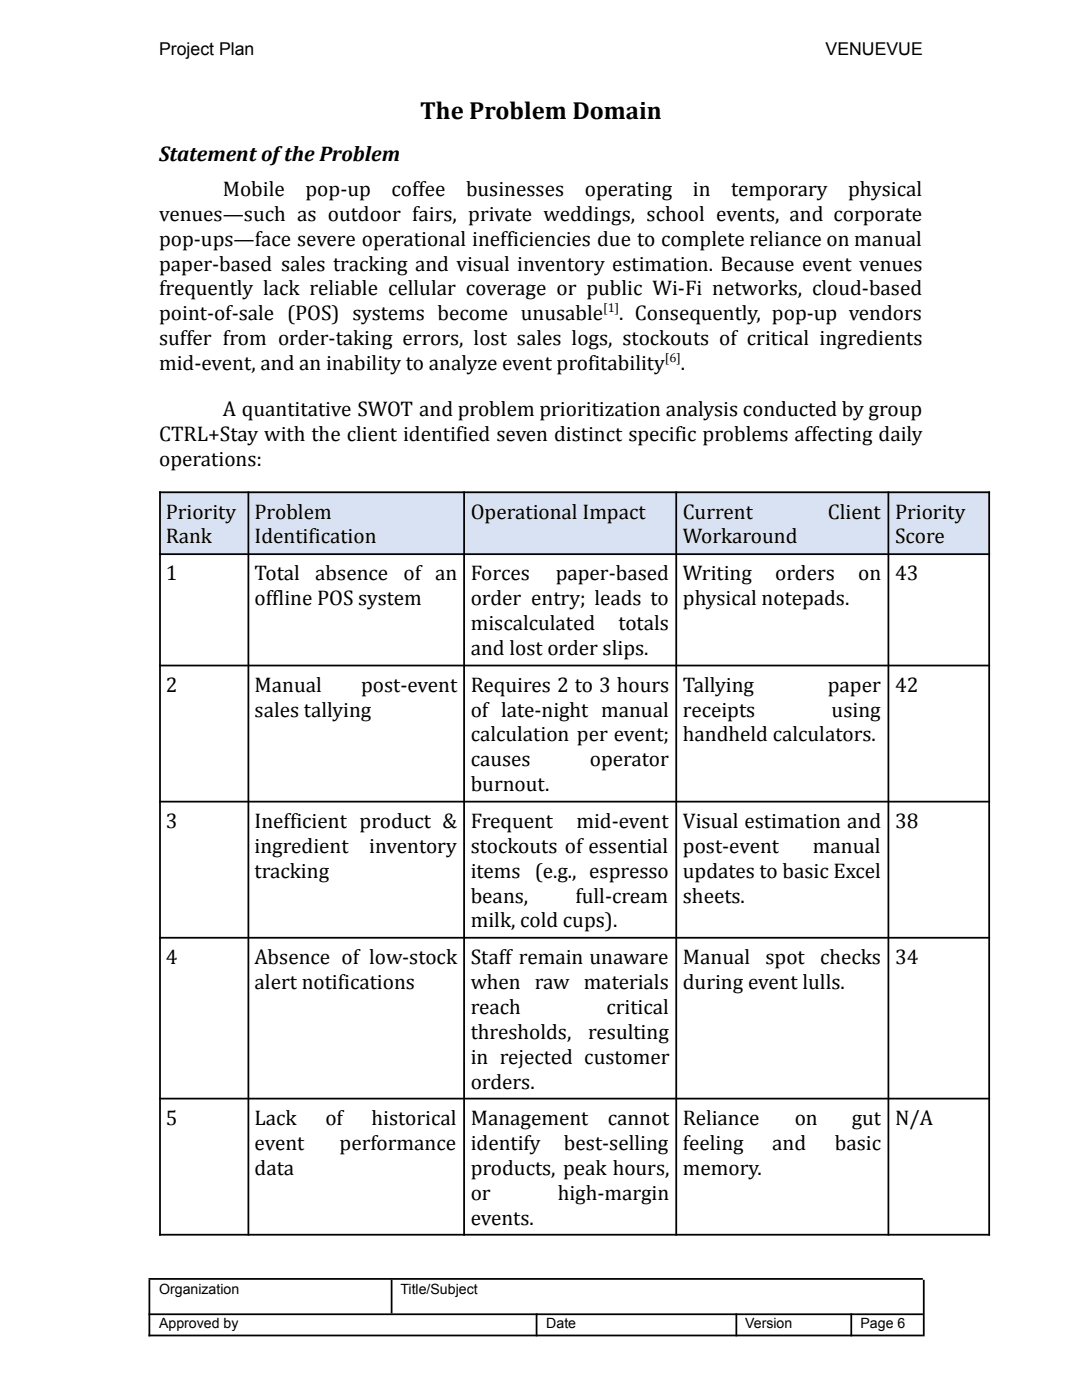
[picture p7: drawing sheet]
<svg xmlns="http://www.w3.org/2000/svg" width="216mm" height="279mm" viewBox="0 0 216 279" stroke-linecap="round" stroke-linejoin="round" font-family="sans-serif">
<defs><g id="words">
<text font-size="4.9" x="83.8" y="23.7">The Problem Domain</text>
<g font-size="4.2">
<text x="31.7" y="32">Statement ofthe Problem</text>
<text x="44.4" y="39.1">Mobile</text>
<text x="61" y="39.1">pop-up</text>
<text x="78.1" y="39.1">coffee</text>
<text x="93" y="39.1">businesses</text>
<text x="116.7" y="39.1">operating</text>
<text x="138.3" y="39.1">in</text>
<text x="145.9" y="39.1">temporary</text>
<text x="169.2" y="39.1">physical</text>
<text x="31.7" y="44.1">venues—such as outdoor fairs, private weddings, school events, and corporate</text>
<text x="31.7" y="49">pop-ups—face severe operational inefficiencies due to complete reliance on manual</text>
<text x="31.7" y="54">paper-based sales tracking and visual inventory estimation. Because event venues</text>
<text x="31.7" y="59">frequently lack reliable cellular coverage or public Wi-Fi networks, cloud-based</text>
<text x="31.7" y="63.9">point-of-sale (POS) systems become unusable</text>
<text x="123.6" y="63.9">. Consequently, pop-up vendors</text>
<text x="31.7" y="68.9">suffer from order-taking errors, lost sales logs, stockouts of critical ingredients</text>
<text x="31.7" y="73.9">mid-event, and an inability to analyze event profitability</text>
<text x="135.9" y="73.9">.</text>
<text x="44.4" y="83.1">A quantitative SWOT and problem prioritization analysis conducted by group</text>
<text x="31.7" y="88">CTRL+Stay with the client identified seven distinct specific problems affecting daily</text>
<text x="31.7" y="93">operations:</text>
<text x="33.1" y="103.5">Priority</text>
<text x="50.8" y="103.5">Problem</text>
<text x="93.9" y="103.5">Operational Impact</text>
<text x="136.3" y="103.5">Current</text>
<text x="165.2" y="103.5">Client</text>
<text x="178.6" y="103.5">Priority</text>
<text x="33.1" y="108.5">Rank</text>
<text x="50.8" y="108.5">Identification</text>
<text x="136.3" y="108.5">Workaround</text>
<text x="178.6" y="108.5">Score</text>
<text x="33.1" y="115.8">1</text>
<text x="50.8" y="115.8">Total</text>
<text x="62.9" y="115.8">absence</text>
<text x="80.5" y="115.8">of an</text>
<text x="93.9" y="115.8">Forces</text>
<text x="110.9" y="115.8">paper-based</text>
<text x="136.3" y="115.8">Writing</text>
<text x="154.7" y="115.8">orders</text>
<text x="171.2" y="115.8">on</text>
<text x="178.6" y="115.8">43</text>
<text x="50.8" y="120.8">offline POS system</text>
<text x="93.9" y="120.8">order entry; leads to</text>
<text x="93.9" y="125.7">miscalculated</text>
<text x="123.4" y="125.7">totals</text>
<text x="136.3" y="120.8">physical notepads.</text>
<text x="93.9" y="130.7">and lost order slips.</text>
<text x="33.1" y="138">2</text>
<text x="50.8" y="138">Manual</text>
<text x="50.8" y="143">sales tallying</text>
<text x="72" y="138">post-event</text>
<text x="93.9" y="138">Requires 2 to 3 hours</text>
<text x="93.9" y="143">of late-night manual</text>
<text x="136.3" y="138">Tallying</text>
<text x="136.3" y="143">receipts</text>
<text x="165.2" y="138">paper</text>
<text x="165.9" y="143">using</text>
<text x="178.6" y="138">42</text>
<text x="93.9" y="148">calculation per event;</text>
<text x="136.3" y="148">handheld calculators.</text>
<text x="93.9" y="152.9">causes</text>
<text x="117.7" y="152.9">operator</text>
<text x="93.9" y="157.9">burnout.</text>
<text x="33.1" y="165.2">3</text>
<text x="50.8" y="165.2">Inefficient product &amp;</text>
<text x="93.9" y="165.2">Frequent</text>
<text x="115" y="165.2">mid-event</text>
<text x="136.3" y="165.2">Visual estimation and</text>
<text x="178.6" y="165.2">38</text>
<text x="50.8" y="170.2">ingredient</text>
<text x="73.7" y="170.2">inventory</text>
<text x="93.9" y="170.2">stockouts of essential</text>
<text x="136.3" y="170.2">post-event</text>
<text x="162.2" y="170.2">manual</text>
<text x="50.8" y="175.2">tracking</text>
<text x="93.9" y="175.2">items (e.g., espresso</text>
<text x="136.3" y="175.2">updates to basic Excel</text>
<text x="93.9" y="180.1">beans,</text>
<text x="93.9" y="185.1">milk, cold cups).</text>
<text x="114.8" y="180.1">full-cream</text>
<text x="136.3" y="180.1">sheets.</text>
<text x="33.1" y="192.4">4</text>
<text x="50.8" y="192.4">Absence of low-stock</text>
<text x="50.8" y="197.4">alert notifications</text>
<text x="93.9" y="192.4">Staff remain unaware</text>
<text x="93.9" y="197.4">when raw materials</text>
<text x="136.3" y="192.4">Manual</text>
<text x="136.3" y="197.4">during event lulls.</text>
<text x="152.7" y="192.4">spot</text>
<text x="163.6" y="192.4">checks</text>
<text x="178.6" y="192.4">34</text>
<text x="93.9" y="202.4">reach</text>
<text x="121" y="202.4">critical</text>
<text x="93.9" y="207.3">thresholds,</text>
<text x="117.3" y="207.3">resulting</text>
<text x="93.9" y="212.3">in rejected customer</text>
<text x="93.9" y="217.2">orders.</text>
<text x="33.1" y="224.6">5</text>
<text x="50.8" y="224.6">Lack</text>
<text x="64.9" y="224.6">of</text>
<text x="74.1" y="224.6">historical</text>
<text x="93.9" y="224.6">Management</text>
<text x="121.3" y="224.6">cannot</text>
<text x="136.3" y="224.6">Reliance</text>
<text x="158.6" y="224.6">on</text>
<text x="169.9" y="224.6">gut</text>
<text x="178.6" y="224.6">N/A</text>
<text x="50.8" y="229.6">event</text>
<text x="67.8" y="229.6">performance</text>
<text x="93.9" y="229.6">identify</text>
<text x="112.5" y="229.6">best-selling</text>
<text x="136.3" y="229.6">feeling</text>
<text x="154.1" y="229.6">and</text>
<text x="166.6" y="229.6">basic</text>
<text x="50.8" y="234.5">data</text>
<text x="93.9" y="234.5">products, peak hours,</text>
<text x="93.9" y="239.5">or</text>
<text x="111.3" y="239.5">high-margin</text>
<text x="136.3" y="234.5">memory.</text>
<text x="93.9" y="244.4">events.</text>
</g>
<g font-size="3.5">
<text x="31.7" y="10.9">Project Plan</text>
<text x="164.7" y="10.9">VENUEVUE</text>
</g>
<g font-size="2.8">
<text x="31.7" y="258.3">Organization</text>
<text x="79.9" y="258.3">Title/Subject</text>
<text x="31.7" y="265">Approved by</text>
<text x="109" y="265">Date</text>
<text x="148.7" y="265">Version</text>
<text x="171.7" y="265">Page 6</text>
</g>
<g font-size="2.5">
<text x="120.4" y="62.3">[1]</text>
<text x="132.7" y="72.2">[6]</text>
</g>
</g></defs>
<g fill="#d9e2f3">
<path d="M31.7 98.2h17.8v12.4h-17.8z"/>
<path d="M49.5 98.2h43.1v12.4h-43.1z"/>
<path d="M92.6 98.2h42.3v12.4h-42.3z"/>
<path d="M134.9 98.2h42.4v12.4h-42.4z"/>
<path d="M177.3 98.2h20.1v12.4h-20.1z"/>
</g>
<g fill="none" stroke="#000" stroke-width=".35">
<path d="M31.7 98.2h165.9M31.9 98.1v148.5M49.6 98.1v148.5M92.6 98.1v148.5M134.9 98.1v148.5M177.3 98.1v148.5M197.4 98.1v148.5M31.7 110.6h165.9M31.7 132.8h165.9M31.7 160h165.9M31.7 187.1h165.9M31.7 219.3h165.9"/>
<path d="M29.6 255.2h154.5M29.8 255.4v11.3M31.7 246.4h165.9M78.1 255.4v6.7M184.3 255.4v11.3M29.6 262.3h154.5M29.6 266.5h154.5M107.1 262.1v4.6M146.9 262.1v4.6M169.9 262.1v4.6"/>
</g>
<use href="#words"/>
</svg>
